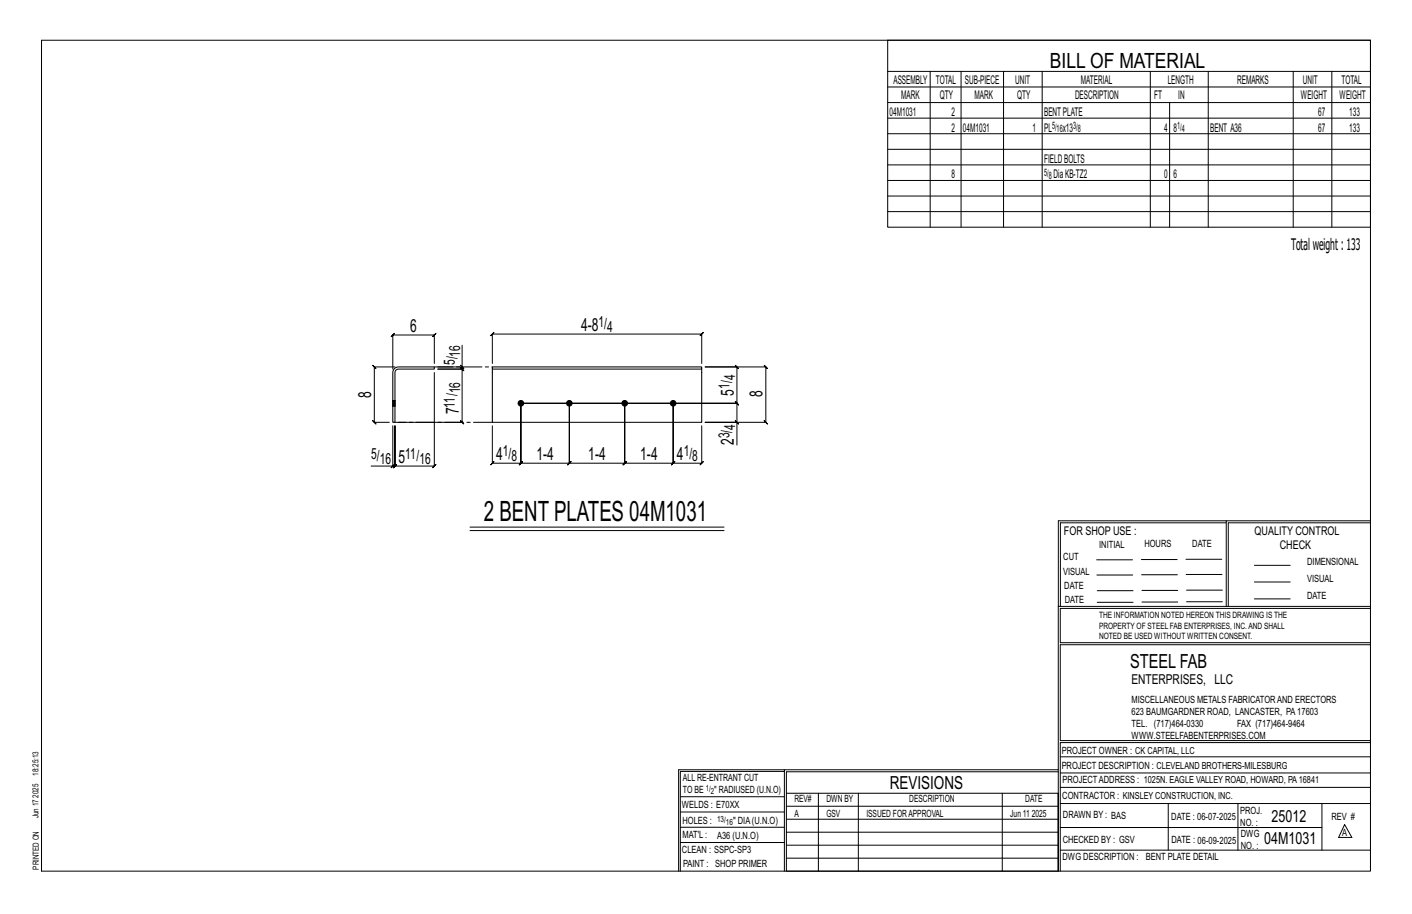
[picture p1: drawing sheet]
<svg xmlns="http://www.w3.org/2000/svg" width="432mm" height="279mm" viewBox="0 0 432 279" stroke-linecap="round" stroke-linejoin="round" font-family="sans-serif">
<defs><g id="words">
<text font-size="8.6" x="148" y="159.2">2 BENT PLATES 04M1031</text>
<text font-size="6.4" x="321.1" y="20.7">BILL OF MATERIAL</text>
<text font-size="5.9" x="345.6" y="204.1">STEEL FAB</text>
<g font-size="5.5">
<text x="125.4" y="101.4">6</text>
<text x="177.7" y="101.1">4-8</text>
<text x="113.5" y="121.7" transform="rotate(-90 113.5 121.7)">8</text>
<text x="224.4" y="120.9" transform="rotate(-90 224.4 120.9)">5</text>
<text x="233.2" y="121.5" transform="rotate(-90 233.2 121.5)">8</text>
<text x="140.3" y="126.7" transform="rotate(-90 140.3 126.7)">7</text>
<text x="224.4" y="136" transform="rotate(-90 224.4 136)">2</text>
<text x="121.9" y="141.5">5</text>
<text x="151.7" y="140.6">4</text>
<text x="164" y="140.6">1-4</text>
<text x="179.9" y="140.6">1-4</text>
<text x="195.8" y="140.6">1-4</text>
<text x="207" y="140.6">4</text>
<text x="272.2" y="241.1">REVISIONS</text>
</g>
<g font-size="5.1">
<text x="388.9" y="251.3">25012</text>
<text x="386.6" y="258.1">04M1031</text>
</g>
<text font-size="4.9" x="394.8" y="76.4">Totalweight : 133</text>
<g font-size="4.7">
<text x="183.1" y="99.9">1/</text>
<text x="185.7" y="101.5">4</text>
<text x="139.1" y="111.6" transform="rotate(-90 139.1 111.6)">5/</text>
<text x="140.7" y="109" transform="rotate(-90 140.7 109)">16</text>
<text x="223.1" y="118.9" transform="rotate(-90 223.1 118.9)">1/</text>
<text x="224.8" y="116.3" transform="rotate(-90 224.8 116.3)">4</text>
<text x="139.1" y="124.6" transform="rotate(-90 139.1 124.6)">11/</text>
<text x="140.7" y="120.3" transform="rotate(-90 140.7 120.3)">16</text>
<text x="224.8" y="131.4" transform="rotate(-90 224.8 131.4)">4</text>
<text x="223.1" y="134" transform="rotate(-90 223.1 134)">3/</text>
<text x="113.5" y="140.2">5/</text>
<text x="116.1" y="141.9">16</text>
<text x="123.9" y="140.2">11/</text>
<text x="128.3" y="141.9">16</text>
<text x="153.8" y="139.4">1/</text>
<text x="156.4" y="141">8</text>
<text x="209.1" y="139.4">1/</text>
<text x="211.7" y="141">8</text>
</g>
<text font-size="4.2" x="346" y="209.1">ENTERPRISES, LLC</text>
<g font-size="3.7">
<text x="273.2" y="25.6">ASSEMBLY</text>
<text x="286.2" y="25.6">TOTAL</text>
<text x="295.1" y="25.6">SUB-PIECE</text>
<text x="310.4" y="25.6">UNIT</text>
<text x="330.5" y="25.6">MATERIAL</text>
<text x="357.1" y="25.6">LENGTH</text>
<text x="378.3" y="25.6">REMARKS</text>
<text x="398.4" y="25.6">UNIT</text>
<text x="410.2" y="25.6">TOTAL</text>
<text x="272.1" y="35.5">04M1031</text>
<text x="275.6" y="30.4">MARK</text>
<text x="287.4" y="30.4">QTY</text>
<text x="290.9" y="35.5">2</text>
<text x="298" y="30.4">MARK</text>
<text x="311" y="30.4">QTY</text>
<text x="319.3" y="35.5">BENTPLATE</text>
<text x="328.7" y="30.4">DESCRIPTION</text>
<text x="353" y="30.4">FT</text>
<text x="360.3" y="30.4">IN</text>
<text x="397.8" y="30.4">WEIGHT</text>
<text x="403.2" y="35.5">67</text>
<text x="409.6" y="30.4">WEIGHT</text>
<text x="412.6" y="35.5">133</text>
<text x="290.9" y="40.2">2</text>
<text x="294.5" y="40.2">04M1031</text>
<text x="315.8" y="40.2">1</text>
<text x="319.3" y="40.2">PL</text>
<text x="325" y="40.2">x13</text>
<text x="356" y="40.2">4</text>
<text x="358.9" y="40.2">8</text>
<text x="370.1" y="40.2">BENT A36</text>
<text x="403.2" y="40.2">67</text>
<text x="412.6" y="40.2">133</text>
<text x="319.3" y="49.7">FIELDBOLTS</text>
<text x="290.9" y="54.5">8</text>
<text x="322.2" y="54.5">DiaKB-TZ2</text>
<text x="356" y="54.5">0</text>
<text x="358.9" y="54.5">6</text>
<text x="325.3" y="163.4">FOR SHOP USE :</text>
<text x="383.7" y="163.4">QUALITY CONTROL</text>
<text x="391.4" y="167.8">CHECK</text>
</g>
<g font-size="3.1">
<text x="321.7" y="39.4">5/</text>
<text x="323.1" y="40.5">16</text>
<text x="328.2" y="39.4">3/</text>
<text x="329.6" y="40.5">8</text>
<text x="360" y="39.4">1/</text>
<text x="361.4" y="40.5">4</text>
<text x="319.3" y="53.7">5/</text>
<text x="320.7" y="54.8">8</text>
<text x="336.2" y="167.4">INITIAL</text>
<text x="350" y="167.1">HOURS</text>
<text x="364.6" y="167.2">DATE</text>
<text x="325.2" y="171.3">CUT</text>
<text x="399.8" y="172.8">DIMENSIONAL</text>
<text x="325.1" y="175.8">VISUAL</text>
<text x="399.8" y="177.9">VISUAL</text>
<text x="325.5" y="180">DATE</text>
<text x="325.7" y="184.4">DATE</text>
<text x="399.8" y="183.1">DATE</text>
<text x="346" y="215">MISCELLANEOUS METALS FABRICATORAND ERECTORS</text>
<text x="346" y="218.6">623 BAUMGARDNER ROAD, LANCASTER, PA17603</text>
<text x="346" y="225.8">WWW.STEELFABENTERPRISES.COM</text>
<text x="346" y="222.2">TEL. (717)464-0330</text>
<text x="378.3" y="222.2">FAX (717)464-9464</text>
<text x="324.7" y="230.5">PROJECT OWNER : CK CAPITAL, LLC</text>
<text x="208.8" y="238.8">ALL RE-ENTRANT CUT</text>
<text x="324.7" y="235.1">PROJECT DESCRIPTION : CLEVELAND BROTHERS-MILESBURG</text>
<text x="324.9" y="239.5">PROJECTADDRESS : 1025N. EAGLE VALLEY ROAD, HOWARD, PA16841</text>
<text x="208.8" y="242.5">TO BE</text>
<text x="218.4" y="242.5">&quot; RADIUSED (U.N.O)</text>
<text x="242.9" y="245.3">REV#</text>
<text x="252.7" y="245.3">DWN BY</text>
<text x="278.1" y="245.3">DESCRIPTION</text>
<text x="313.5" y="245.3">DATE</text>
<text x="324.9" y="244.2">CONTRACTOR : KINSLEY CONSTRUCTION, INC.</text>
<text x="208.5" y="247">WELDS : E70XX</text>
<text x="208.7" y="251.7">HOLES :</text>
<text x="224.2" y="251.8">&quot; DIA(U.N.O)</text>
<text x="242.9" y="249.9">A</text>
<text x="252.7" y="249.9">GSV</text>
<text x="264.9" y="249.9">ISSUED FORAPPROVAL</text>
<text x="309" y="249.9">Jun 11</text>
<text x="315.5" y="249.9">2025</text>
<text x="325.1" y="250">DRAWN BY : BAS</text>
<text x="358.2" y="250.5">DATE : 06-07-2025</text>
<text x="379.3" y="248.9">PROJ.</text>
<text x="407.2" y="250.5">REV #</text>
<text x="208.7" y="256.3">MAT'L :</text>
<text x="219.3" y="256.4">A36 (U.N.O)</text>
<text x="325" y="257.6">CHECKED BY : GSV</text>
<text x="358.3" y="257.7">DATE : 06-09-2025</text>
<text x="379.3" y="252.5">NO. :</text>
<text x="379.5" y="255.9">DWG</text>
<text x="410.5" y="255.5">A</text>
<text x="208.6" y="260.7">CLEAN : SSPC-SP3</text>
<text x="324.9" y="262.9">DWG DESCRIPTION :</text>
<text x="350.4" y="263">BENT PLATE DETAIL</text>
<text x="379.5" y="259.5">NO. :</text>
<text x="208.9" y="265">PAINT : SHOP PRIMER</text>
</g>
<g font-size="2.7">
<text x="336.1" y="189">THE INFORMATION NOTED HEREON THIS DRAWING IS THE</text>
<text x="336.1" y="195.4">NOTED BE USED WITHOUT WRITTEN CONSENT.</text>
<text x="336.1" y="192.2">PROPERTY OF STEEL FAB ENTERPRISES, INC.AND SHALL</text>
</g>
<g font-size="2.6">
<text x="215.9" y="241.8">1/</text>
<text x="217.4" y="242.7">2</text>
<text x="219.3" y="251.1">13/</text>
<text x="222" y="252.1">16</text>
</g>
<g font-size="2.5">
<text x="11.7" y="237.1" transform="rotate(-90 11.7 237.1)">18:25:13</text>
<text x="11.8" y="243.8" transform="rotate(-90 11.8 243.8)">2025</text>
<text x="11.8" y="250.1" transform="rotate(-90 11.8 250.1)">Jun 17</text>
<text x="11.9" y="265.8" transform="rotate(-90 11.9 265.8)">PRINTED ON</text>
</g>
</g></defs>
<g fill="none" stroke="#000" stroke-width=".31">
<path d="M12.7 12.3h406.4v254h-406.4zM271.5 12.3h147.6v57.2h-147.6zM271.5 21.8h147.6M271.5 26.6h147.6M271.5 31.4h147.6M271.5 36.1h147.6M284.5 21.8v47.7M293.9 21.8v47.7M306.9 21.8v47.7M318.7 21.8v47.7M351.8 21.8v47.7M357.7 31.4v38.1"/>
<path d="M369.5 21.8v47.7M395.5 21.8v47.7M407.3 21.8v47.7M271.5 40.9h147.6M271.5 45.6h147.6M271.5 50.4h147.6M271.5 55.2h147.6M271.5 59.9h147.6M271.5 64.7h147.6M120.8 112.2h-6.3l-.5-.5 1 1-.5-.5v16.9l-.5-.5 1 1-.5-.5h4.6M132.8 111.1v-8.7l.5-.5-1 1 .5-.5h-12.7l.5-.5-1 1 .5-.5v10.4M132.8 113.9v28.6l.5-.5-1 1 .5-.5h-12l.5-.5-1 1 .5-.5v-12.3v12.3l.5-.5-1 1 .5-.5h-.7"/>
<path d="M140.8 111.7l1 1zM141.3 112.2v.6l-.5-.5 1 1-.5-.5h-7.4h7.4l-.5-.5 1 1-.5-.5v16.3l-.5-.5 1 1-.5-.5h-19.5M141.3 105.5v6.7h-7.4M150.6 111.1v-9l-.5 .5 1-1-.5 .5h64l-.5 .5 1-1-.5 .5v9M120.1 130.2v12.3h-6.6M150.6 130.2v11.4l-.5 .5 1-1-.5 .5h8.7l-.5 .5 1-1-.5 .5v-18.3v18.3l-.5 .5 1-1-.5 .5h14.8l-.5 .5 1-1-.5 .5v-18.3v18.3l-.5 .5 1-1-.5 .5h16.9l-.5 .5 1-1-.5 .5v-18.3v18.3l-.5 .5 1-1-.5 .5h14.9l-.5 .5 1-1-.5 .5v-18.3v18.3l-.5 .5 1-1-.5 .5h8.7l-.5 .5 1-1-.5 .5v-11.4M224.9 128.6l1 1zM225.4 129.1v-5.8l.5 .5-1-1 .5 .5h-66.1h66.1l.5 .5-1-1 .5 .5v-11.1l.5 .5-1-1 .5 .5h-9.8h18.6l-.5-.5 1 1-.5-.5v16.9l-.5-.5 1 1-.5-.5h-18.6h9.8v6.9M119.6 143l1-1zM375 159.8h-50.7v25.6M375 159.2h-51.3l-.1 107.1M419.1 159.2h-44.1v26.2"/>
<path d="M419.1 159.8h-43.5v25.6M143.7 161.1h77.7M143.7 162.2h77.7M335.4 171.1h10.9M335.4 175.8h11M349 171h11M349.1 175.7h11M362.7 171h10.9M362.7 175.6h11M383.6 172.8h11M383.6 177.9h11M323.7 185.4h95.4"/>
<path d="M335.5 184.1h11M335.5 180.6h11M349.2 184h11M349.2 180.5h11M362.9 180.4h10.9M362.9 184h10.9M383.6 183.1h11M419.1 186h-94.9v10.5h94.9M419.1 197.1h-94.9v29.3h94.9v.6h-94.9v39.3M239.9 235.8h-31.9v30.5M239.9 235.3h-32.4v31M323.6 235.3h-83.7v31"/>
<path d="M323.6 235.9h-83.1v6.6M324.2 236.3h94.9M324.2 231.4h94.9M208 252.9h31.9M208 257.5h31.9M208 243.6h31.9M208 248.2h31.9M240.5 242.5h83.1v23.8h-83.1zM240.5 258.4h83.1M240.5 254.4h83.1M240.5 250.4h83.1M240.5 246.5h83.1"/>
<path d="M250.3 242.5v23.8M262.5 242.5v23.8M306.5 242.5v23.8M324.2 253h80.1M324.2 245.6h94.9M324.2 259.9h94.9M324.2 240.7h94.9M357.3 245.6v14.3M378.6 245.6v14.3M404.3 245.6v14.3M411.2 252.1l2.2 3.9h-4zM240.5 262.3h83.1"/>
</g>
<g fill="#000" stroke="#000" stroke-width=".31">
<circle cx="159.3" cy="123.3" r=".86"/>
<circle cx="174.1" cy="123.3" r=".86"/>
<circle cx="191" cy="123.3" r=".86"/>
<circle cx="205.9" cy="123.3" r=".86"/>
</g>
<path d="M120.6 112.7l1.2-.5h11v.6h-11l-.9 .6-.1 15.7h-.7v-15.2zM150.6 112.2h64v.6h-64zM150.6 112.8v16.3h64v-16.3M120.1 122.4h.1M120.1 124.1h.1M120.8 122.4h.1M120.8 124.1h.1" fill="none" stroke="#000" stroke-width=".32"/>
<path d="M120.1 123h.7v.3h-.7zM120.1 123v-.3h.7v.3M120.1 122.7v-.2h.7v.2M120.1 122.5v-.1M120.1 124.1h.1M120.1 123.9v.2h.7M120.1 123.6v.3h.7v.2M120.1 123.3v.3h.7v.3M120.1 124.1h.7M120.8 122.4h-.7M120.8 122.4v.1M120.8 123.3v.3" fill="none" stroke="#000" stroke-width=".31" stroke-dasharray="2 1.4"/>
<path d="M132.8 112.2h17.8M150.6 129.1h-29.8" fill="none" stroke="#000" stroke-width=".31" stroke-dasharray="5.8 1 1 1"/>
<use href="#words"/>
</svg>
